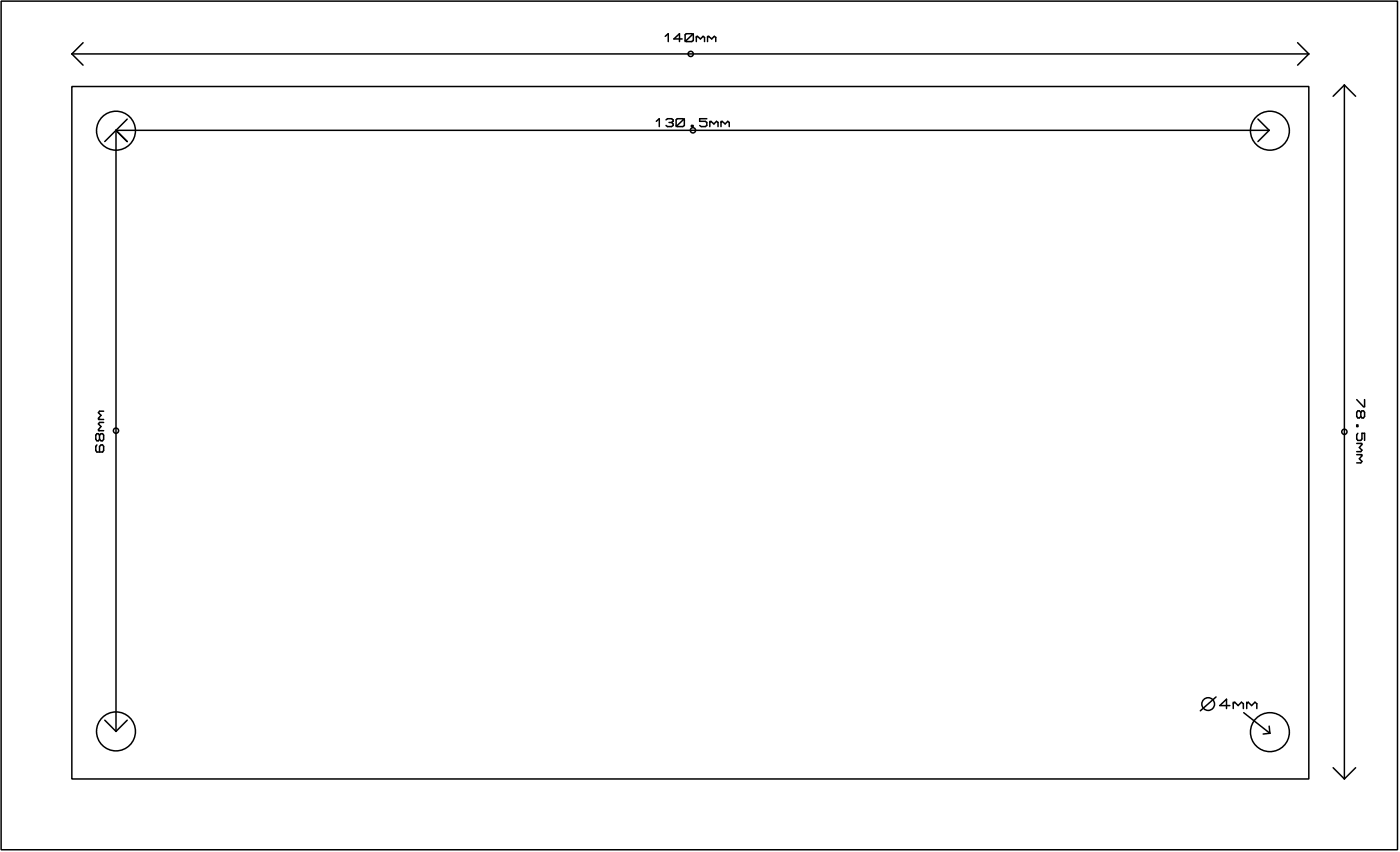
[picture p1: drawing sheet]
<svg xmlns="http://www.w3.org/2000/svg" width="158mm" height="96mm" viewBox="0 0 158 96" stroke-linecap="round" stroke-linejoin="round" font-family="sans-serif">
<g fill="none" stroke="#000" stroke-width=".17">
<path d="M.1 .1h158v96h-158zM8.1 9.8h140v78.3h-140zM8.1 6.1h140M8.1 6.1l1.3 1.3M9.4 4.8l-1.3 1.3M13.1 14.7h130.5M13.1 14.7l1.3 1.3M13.1 14.7v68M14.4 13.5l-2.5 2.5M74.3 13.7l.3-.3v.9M75.3 4.1l.3-.3v.9M75.4 13.5l.1-.1h.5l.2 .1v.2l-.2 .1"/>
<path d="M75.7 13.8h.3M76 13.8l.2 .2v.2l-.2 .1h-.5l-.1-.1M76.6 13.4h.7l.1 .1v.7l-.1 .1h-.7l-.1-.1v-.7zM77.2 4.4h-1l.7-.6v.9M77.4 13.4l-.9 .9M77.6 3.8h.7l.1 .1v.7l-.1 .1h-.7l-.1-.1v-.7zM78.2 14.2h.2v.1h-.2zM78.4 3.8l-.9 .9M78.8 4.1v.6M78.8 4.2l.1-.1 .3 .3 .3-.3 .2 .1v.5M80 13.4h-.8v.3h.6l.2 .1v.4l-.2 .1h-.5l-.1-.1M80.1 4.1v.6"/>
<path d="M80.1 4.2l.1-.1 .3 .3 .3-.3 .2 .1v.5M80.3 13.7v.6M80.3 13.8l.1-.1 .4 .3 .3-.3 .1 .1v.5M81.6 13.7v.6M81.6 13.8l.1-.1 .3 .3 .3-.3 .2 .1v.5M142.3 13.5l1.3 1.2M143.6 14.7l-1.3 1.3M146.8 4.8l1.3 1.3M148.1 6.1l-1.3 1.3M152.1 9.6v78.5M152.1 9.6l-1.3 1.3M152.1 9.6l1.3 1.3"/>
<path d="M11 50.3l-.2 .2v.4l.2 .2h.6l.1-.2v-.4l-.1-.2h-.2l-.1 .2v.6M11.1 48.7h.6M11.1 47.4h.6M11.3 49.2l-.2-.2h-.1l-.2 .2v.5l.2 .1h.1l.2-.1M11.3 49.2l.1-.2h.2l.1 .2v.5l-.1 .1h-.2l-.1-.1M11.3 49.2v.5M11.7 47.8h-.4l-.2 .1 .3 .3-.3 .4 .2 .1M11.7 46.5h-.4l-.2 .2 .3 .2-.3 .4 .2 .1M153.5 45.2l.8 .8h.1v-.8M153.5 48h.1v.2h-.1zM153.5 50.1h.6M153.5 51.4h.6"/>
<path d="M153.6 49l-.1 .1v.5l.1 .2h.4l.1-.2v-.6h.3v.8M154 46.6l.1-.2h.2l.1 .2v.5l-.1 .1h-.2l-.1-.1M154 46.6l-.2-.2h-.2l-.1 .2v.5l.1 .1h.2l.2-.1M154 46.6v.5M154 50.1l.1 .1-.3 .4 .3 .3-.1 .2h-.5M154 51.4l.1 .1-.3 .4 .3 .3-.1 .1h-.5M137.6 78.8l-1.8 1.5M139.1 79.8h-1.1l.8-.8v1.1M139.5 79.4v.7M139.5 79.5l.2-.1 .4 .4 .4-.4 .2 .1v.6M141.1 79.4v.7M141.1 79.5l.1-.1 .4 .4 .4-.4 .2 .1v.6"/>
<path d="M11.9 81.4l1.2 1.3M14.4 81.4l-1.3 1.3M140.7 80.6l3 2.3M143.6 82.1l.1 .8M143.7 82.9l-.8 .1M150.8 86.8l1.3 1.3M153.4 86.8l-1.3 1.3"/>
<circle cx="13.1" cy="14.8" r="2.2"/>
<circle cx="78.1" cy="6.1" r=".3"/>
<circle cx="78.4" cy="14.7" r=".3"/>
<circle cx="143.7" cy="14.8" r="2.2"/>
<circle cx="13.1" cy="48.7" r=".3"/>
<circle cx="152.1" cy="48.8" r=".3"/>
<circle cx="136.7" cy="79.6" r=".72"/>
<circle cx="13.1" cy="82.7" r="2.2"/>
<circle cx="143.7" cy="82.8" r="2.2"/>
</g>
</svg>
